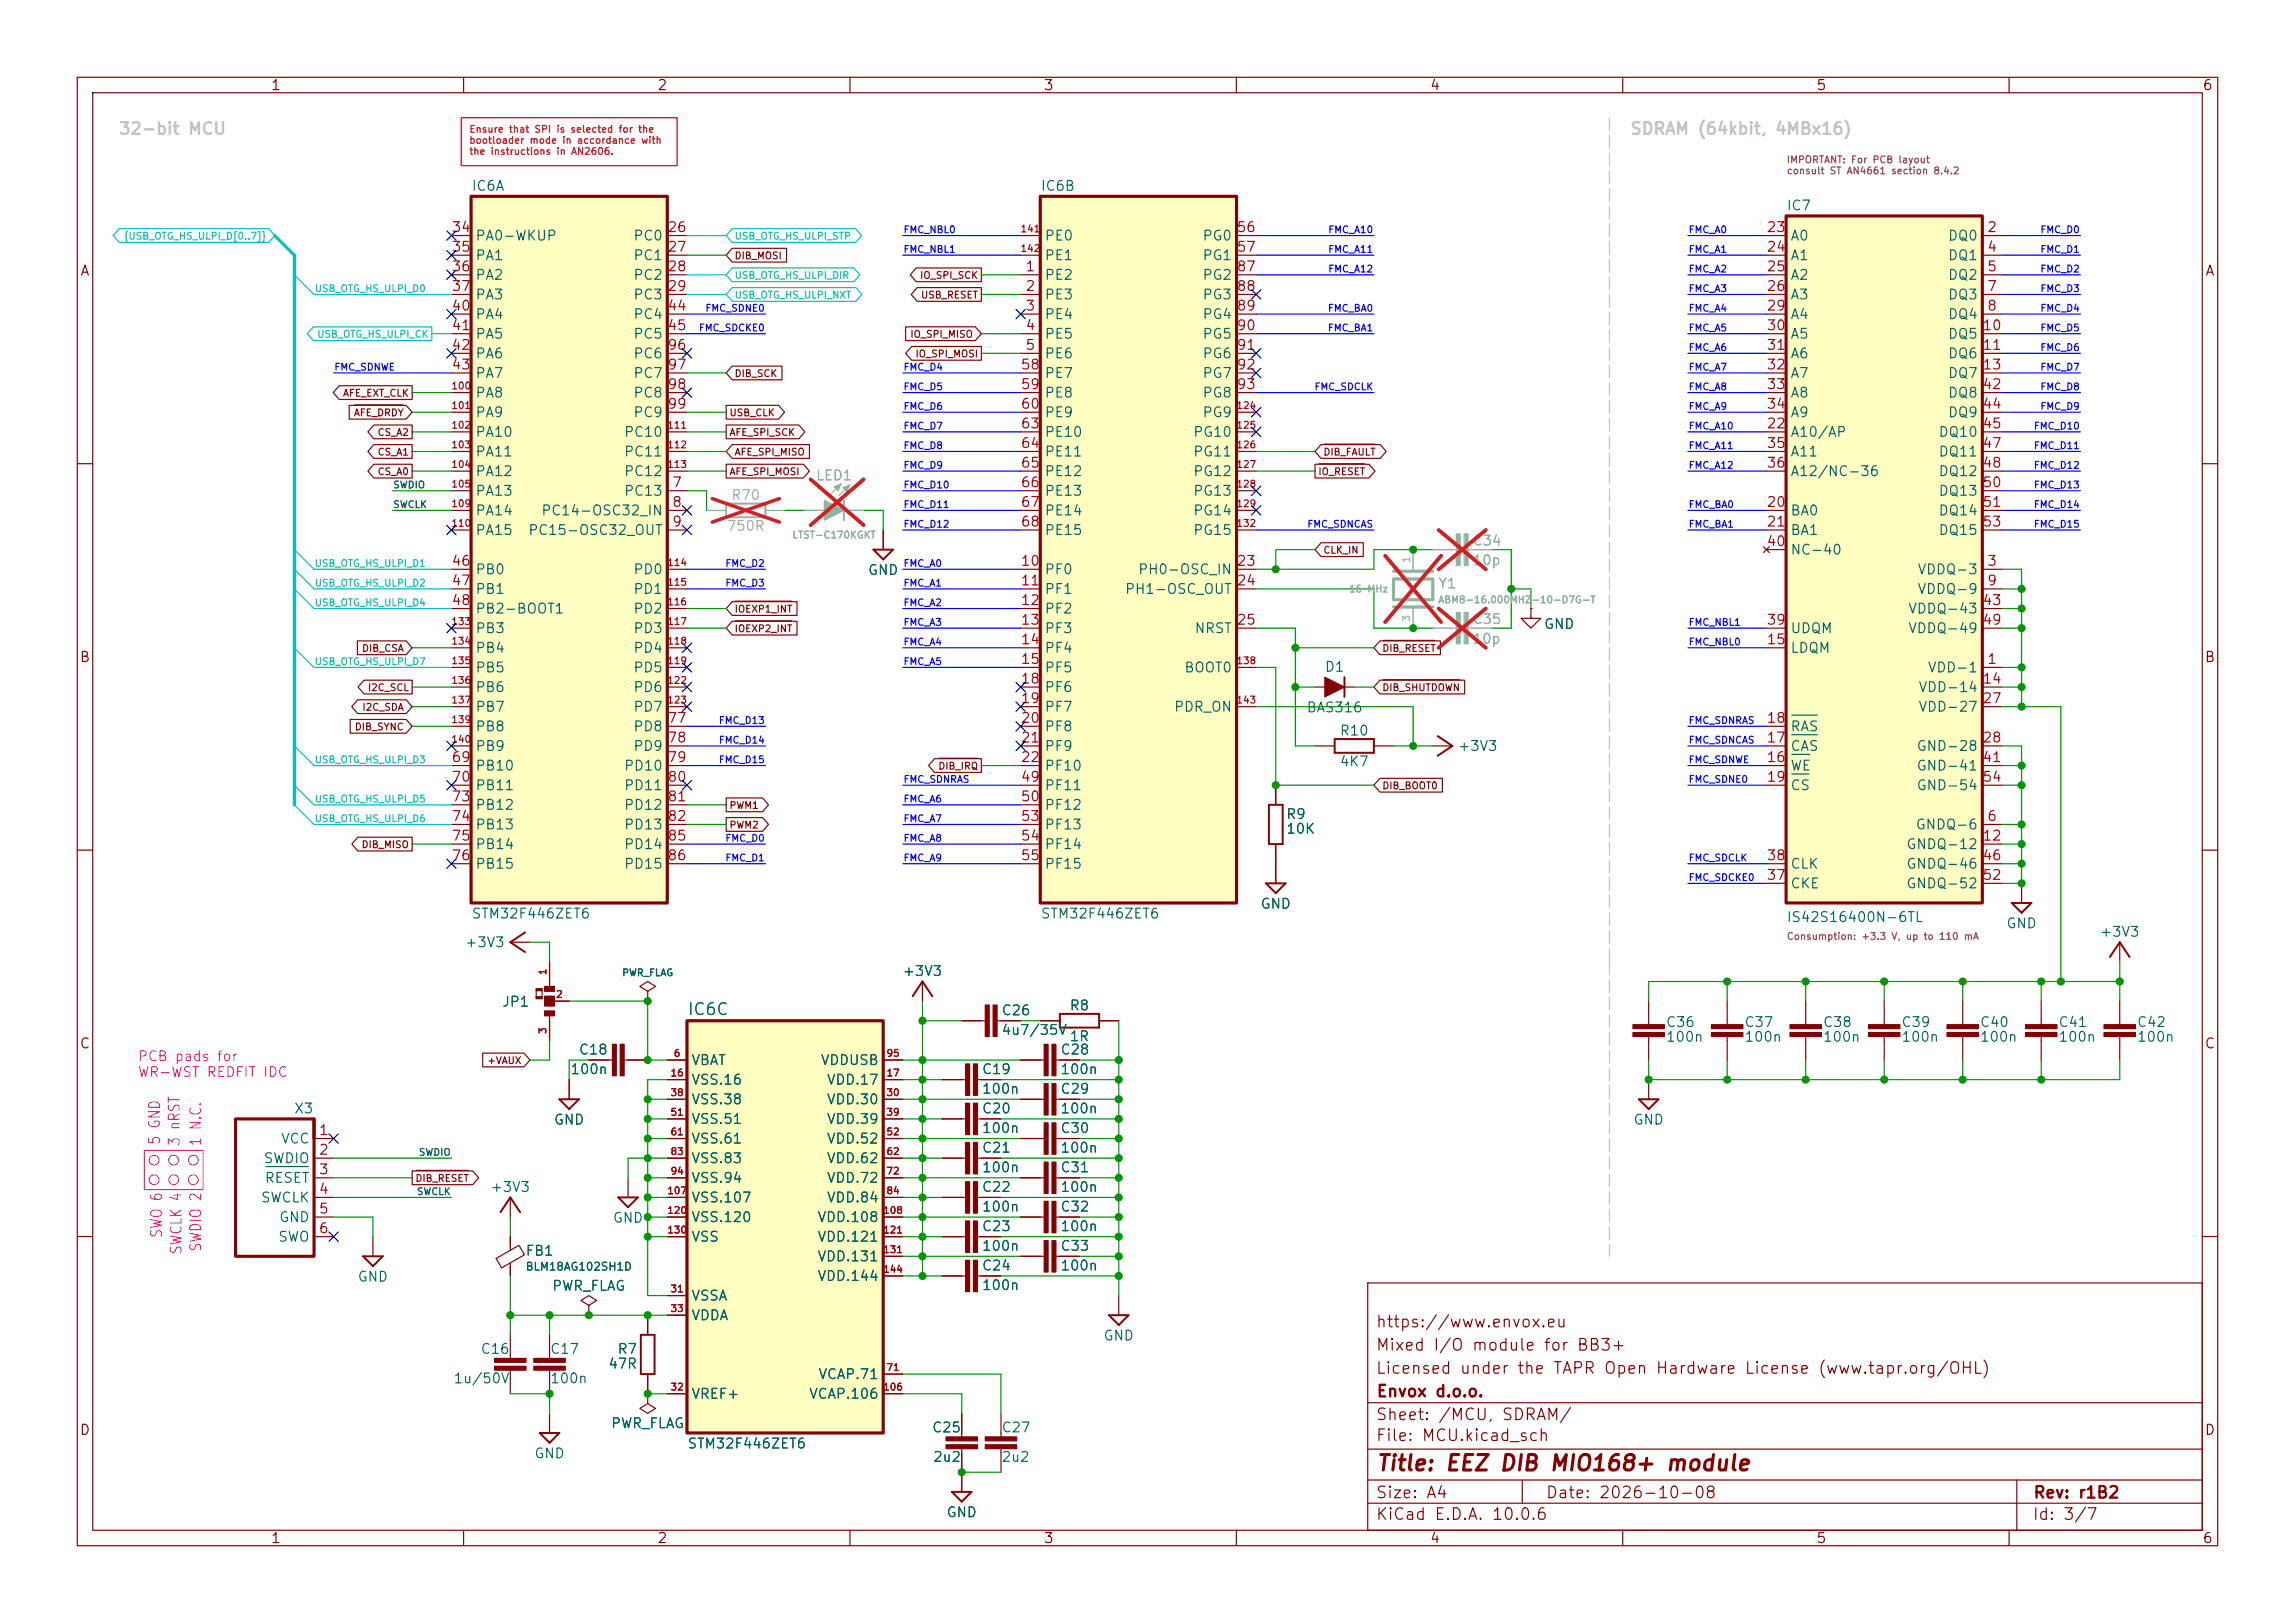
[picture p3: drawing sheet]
<svg xmlns="http://www.w3.org/2000/svg" width="297mm" height="210mm" viewBox="0 0 297 210" stroke-linecap="round" stroke-linejoin="round" font-family="sans-serif">
<defs><g id="words">
<text font-size="2" fill="#840000" x="178" y="190.8">Title: EEZ DIB MIO168+ module</text>
<g font-size="1.5" fill="#c2c2c2">
<text x="15.3" y="17.8">32-bit MCU</text>
<text x="210.9" y="17.8">SDRAM (64kbit, 4MBx16)</text>
</g>
<text font-size="1.5" fill="#006464" x="88.9" y="131.7">IC6C</text>
<g font-size="1.5" fill="#840000">
<text x="178" y="172.1">https://www.envox.eu</text>
<text x="178" y="178.1">Licensed under the TAPR Open Hardware License (www.tapr.org/OHL)</text>
<text x="178" y="175.1">Mixed I/O module for BB3+</text>
<text x="178" y="184.1">Sheet: /MCU, SDRAM/</text>
<text x="178" y="181.1">Envox d.o.o.</text>
<text x="178" y="186.8">File: MCU.kicad_sch</text>
<text x="178" y="197">KiCad E.D.A. 10.0.6</text>
<text x="178" y="194.2">Size: A4</text>
<text x="200" y="194.2">Date: 2026-10-08</text>
<text x="263" y="197">Id: 3/7</text>
<text x="263" y="194.2">Rev: r1B2</text>
</g>
<g font-size="1.4" fill="#f0f">
<text x="21.1" y="148.2" transform="rotate(-90 21.1 148.2)">5 GND</text>
<text x="23.6" y="148.4" transform="rotate(-90 23.6 148.4)">3 nRST</text>
<text x="26.4" y="148.4" transform="rotate(-90 26.4 148.4)">1 N.C.</text>
<text x="21.3" y="160.3" transform="rotate(-90 21.3 160.3)">SWO 6</text>
<text x="23.9" y="162.4" transform="rotate(-90 23.9 162.4)">SWCLK 4</text>
<text x="26.4" y="162.1" transform="rotate(-90 26.4 162.1)">SWDIO 2</text>
</g>
<g font-size="1.3" fill="#840000">
<text x="35" y="12">1</text>
<text x="85" y="12">2</text>
<text x="135" y="12">3</text>
<text x="185" y="12">4</text>
<text x="235" y="12">5</text>
<text x="285" y="12">6</text>
<text x="10.3" y="36">A</text>
<text x="285.3" y="36">A</text>
<text x="10.2" y="86">B</text>
<text x="285.2" y="86">B</text>
<text x="10.2" y="136">C</text>
<text x="285.2" y="136">C</text>
<text x="10.2" y="186">D</text>
<text x="285.2" y="186">D</text>
<text x="35" y="200">1</text>
<text x="85" y="200">2</text>
<text x="135" y="200">3</text>
<text x="185" y="200">4</text>
<text x="235" y="200">5</text>
<text x="285" y="200">6</text>
</g>
<g font-size="1.3" fill="#006464">
<text x="60.9" y="25">IC6A</text>
<text x="134.6" y="25">IC6B</text>
<text x="231.1" y="27.5">IC7</text>
<text x="61.4" y="31.4">PA0-WKUP</text>
<text x="61.4" y="34">PA1</text>
<text x="81.9" y="31.4">PC0</text>
<text x="81.9" y="34">PC1</text>
<text x="135.1" y="31.4">PE0</text>
<text x="135.1" y="34">PE1</text>
<text x="155.5" y="31.4">PG0</text>
<text x="155.5" y="34">PG1</text>
<text x="231.6" y="31.4">A0</text>
<text x="231.6" y="34">A1</text>
<text x="252" y="31.4">DQ0</text>
<text x="252" y="34">DQ1</text>
<text x="61.4" y="36.5">PA2</text>
<text x="61.4" y="39.1">PA3</text>
<text x="61.4" y="41.6">PA4</text>
<text x="81.9" y="36.5">PC2</text>
<text x="81.9" y="39.1">PC3</text>
<text x="81.9" y="41.6">PC4</text>
<text x="135.1" y="36.5">PE2</text>
<text x="135.1" y="39.1">PE3</text>
<text x="135.1" y="41.6">PE4</text>
<text x="155.5" y="36.5">PG2</text>
<text x="155.5" y="39.1">PG3</text>
<text x="155.5" y="41.6">PG4</text>
<text x="231.6" y="36.5">A2</text>
<text x="231.6" y="39.1">A3</text>
<text x="231.6" y="41.6">A4</text>
<text x="252" y="36.5">DQ2</text>
<text x="252" y="39.1">DQ3</text>
<text x="252" y="41.6">DQ4</text>
<text x="61.4" y="44.1">PA5</text>
<text x="61.4" y="46.7">PA6</text>
<text x="81.9" y="44.1">PC5</text>
<text x="81.9" y="46.7">PC6</text>
<text x="135.1" y="44.1">PE5</text>
<text x="135.1" y="46.7">PE6</text>
<text x="155.5" y="44.1">PG5</text>
<text x="155.5" y="46.7">PG6</text>
<text x="231.6" y="44.1">A5</text>
<text x="231.6" y="46.7">A6</text>
<text x="252" y="44.1">DQ5</text>
<text x="252" y="46.7">DQ6</text>
<text x="61.4" y="49.2">PA7</text>
<text x="61.4" y="51.8">PA8</text>
<text x="81.9" y="49.2">PC7</text>
<text x="81.9" y="51.8">PC8</text>
<text x="135.1" y="49.2">PE7</text>
<text x="135.1" y="51.8">PE8</text>
<text x="155.5" y="49.2">PG7</text>
<text x="155.5" y="51.8">PG8</text>
<text x="231.6" y="49.2">A7</text>
<text x="231.6" y="51.8">A8</text>
<text x="252" y="49.2">DQ7</text>
<text x="252" y="51.8">DQ8</text>
<text x="61.4" y="54.3">PA9</text>
<text x="61.4" y="56.8">PA10</text>
<text x="61.4" y="59.4">PA11</text>
<text x="80.7" y="56.8">PC10</text>
<text x="80.7" y="59.4">PC11</text>
<text x="81.9" y="54.3">PC9</text>
<text x="135.1" y="54.3">PE9</text>
<text x="135.1" y="56.8">PE10</text>
<text x="135.1" y="59.4">PE11</text>
<text x="154.3" y="56.8">PG10</text>
<text x="154.3" y="59.4">PG11</text>
<text x="155.5" y="54.3">PG9</text>
<text x="231.6" y="56.8">A10/AP</text>
<text x="231.6" y="54.3">A9</text>
<text x="231.6" y="59.4">A11</text>
<text x="250.8" y="56.8">DQ10</text>
<text x="250.8" y="59.4">DQ11</text>
<text x="252" y="54.3">DQ9</text>
<text x="61.4" y="61.9">PA12</text>
<text x="61.4" y="64.5">PA13</text>
<text x="80.7" y="64.5">PC13</text>
<text x="80.7" y="61.9">PC12</text>
<text x="135.1" y="61.9">PE12</text>
<text x="135.1" y="64.5">PE13</text>
<text x="154.3" y="61.9">PG12</text>
<text x="154.3" y="64.5">PG13</text>
<text x="231.6" y="61.9">A12/NC-36</text>
<text x="250.8" y="61.9">DQ12</text>
<text x="250.8" y="64.5">DQ13</text>
<text x="61.4" y="67">PA14</text>
<text x="61.4" y="69.5">PA15</text>
<text x="68.3" y="69.5">PC15-OSC32_OUT</text>
<text x="70" y="67">PC14-OSC32_IN</text>
<text x="135.1" y="67">PE14</text>
<text x="135.1" y="69.5">PE15</text>
<text x="154.3" y="67">PG14</text>
<text x="154.3" y="69.5">PG15</text>
<text x="231.6" y="67">BA0</text>
<text x="231.6" y="69.5">BA1</text>
<text x="250.8" y="67">DQ14</text>
<text x="250.8" y="69.5">DQ15</text>
<text x="61.4" y="74.6">PB0</text>
<text x="61.4" y="77.2">PB1</text>
<text x="81.9" y="74.6">PD0</text>
<text x="81.9" y="77.2">PD1</text>
<text x="112.2" y="74.7">GND</text>
<text x="135.1" y="74.6">PF0</text>
<text x="135.1" y="77.2">PF1</text>
<text x="145.5" y="77.2">PH1-OSC_OUT</text>
<text x="147.2" y="74.6">PH0-OSC_IN</text>
<text x="231.6" y="72.1">NC-40</text>
<text x="248.1" y="74.6">VDDQ-3</text>
<text x="248.1" y="77.2">VDDQ-9</text>
<text x="61.4" y="79.7">PB2-BOOT1</text>
<text x="61.4" y="82.2">PB3</text>
<text x="81.9" y="79.7">PD2</text>
<text x="81.9" y="82.2">PD3</text>
<text x="135.1" y="79.7">PF2</text>
<text x="135.1" y="82.2">PF3</text>
<text x="154.5" y="82.2">NRST</text>
<text x="199.7" y="81.7">GND</text>
<text x="231.6" y="82.2">UDQM</text>
<text x="246.9" y="79.7">VDDQ-43</text>
<text x="246.9" y="82.2">VDDQ-49</text>
<text x="61.4" y="84.8">PB4</text>
<text x="61.4" y="87.3">PB5</text>
<text x="61.4" y="89.9">PB6</text>
<text x="81.9" y="84.8">PD4</text>
<text x="81.9" y="87.3">PD5</text>
<text x="81.9" y="89.9">PD6</text>
<text x="135.1" y="84.8">PF4</text>
<text x="135.1" y="87.3">PF5</text>
<text x="135.1" y="89.9">PF6</text>
<text x="153.2" y="87.3">BOOT0</text>
<text x="171.4" y="87.2">D1</text>
<text x="231.6" y="84.8">LDQM</text>
<text x="248.2" y="89.9">VDD-14</text>
<text x="249.4" y="87.3">VDD-1</text>
<text x="61.4" y="92.4">PB7</text>
<text x="61.4" y="94.9">PB8</text>
<text x="81.9" y="94.9">PD8</text>
<text x="81.9" y="92.4">PD7</text>
<text x="135.1" y="92.4">PF7</text>
<text x="135.1" y="94.9">PF8</text>
<text x="151.8" y="92.4">PDR_ON</text>
<text x="169" y="92.5">BAS316</text>
<text x="173.3" y="95.5">R10</text>
<text x="231.6" y="94.9">RAS</text>
<text x="248.2" y="92.4">VDD-27</text>
<text x="61.4" y="100">PB10</text>
<text x="61.4" y="97.5">PB9</text>
<text x="80.7" y="100">PD10</text>
<text x="81.9" y="97.5">PD9</text>
<text x="135.1" y="97.5">PF9</text>
<text x="135.1" y="100">PF10</text>
<text x="173.3" y="99.5">4K7</text>
<text x="188.6" y="97.5">+3V3</text>
<text x="231.6" y="100">WE</text>
<text x="231.6" y="97.5">CAS</text>
<text x="247.9" y="97.5">GND-28</text>
<text x="247.9" y="100">GND-41</text>
<text x="61.4" y="102.6">PB11</text>
<text x="61.4" y="105.1">PB12</text>
<text x="61.4" y="107.6">PB13</text>
<text x="80.7" y="102.6">PD11</text>
<text x="80.7" y="105.1">PD12</text>
<text x="80.7" y="107.6">PD13</text>
<text x="135.1" y="102.6">PF11</text>
<text x="135.1" y="105.1">PF12</text>
<text x="135.1" y="107.6">PF13</text>
<text x="166.4" y="106.3">R9</text>
<text x="231.6" y="102.6">CS</text>
<text x="247.8" y="107.6">GNDQ-6</text>
<text x="247.9" y="102.6">GND-54</text>
<text x="61.4" y="110.2">PB14</text>
<text x="61.4" y="112.7">PB15</text>
<text x="80.7" y="110.2">PD14</text>
<text x="80.7" y="112.7">PD15</text>
<text x="135.1" y="110.2">PF14</text>
<text x="135.1" y="112.7">PF15</text>
<text x="166.4" y="108.2">10K</text>
<text x="231.6" y="112.7">CLK</text>
<text x="246.6" y="110.2">GNDQ-12</text>
<text x="246.6" y="112.7">GNDQ-46</text>
<text x="60.9" y="119.2">STM32F446ZET6</text>
<text x="134.6" y="119.2">STM32F446ZET6</text>
<text x="163" y="117.9">GND</text>
<text x="231.1" y="119.6">IS42S16400N-6TL</text>
<text x="231.6" y="115.3">CKE</text>
<text x="246.6" y="115.3">GNDQ-52</text>
<text x="60.1" y="122.9">+3V3</text>
<text x="259.6" y="120.4">GND</text>
<text x="271.7" y="121.5">+3V3</text>
<text x="64.9" y="130.6">JP1</text>
<text x="116.7" y="126.6">+3V3</text>
<text x="129.5" y="131.7">C26</text>
<text x="138.3" y="131">R8</text>
<text x="74.8" y="136.8">C18</text>
<text x="129.5" y="134.2">4u7/35V</text>
<text x="137.1" y="136.8">C28</text>
<text x="138.3" y="135">1R</text>
<text x="215.5" y="133.2">C36</text>
<text x="215.5" y="135.1">100n</text>
<text x="225.7" y="133.2">C37</text>
<text x="225.7" y="135.1">100n</text>
<text x="235.8" y="133.2">C38</text>
<text x="235.8" y="135.1">100n</text>
<text x="246" y="133.2">C39</text>
<text x="246" y="135.1">100n</text>
<text x="256.1" y="133.2">C40</text>
<text x="256.1" y="135.1">100n</text>
<text x="266.3" y="133.2">C41</text>
<text x="266.3" y="135.1">100n</text>
<text x="276.5" y="133.2">C42</text>
<text x="276.5" y="135.1">100n</text>
<text x="73.7" y="139.3">100n</text>
<text x="89.4" y="138.1">VBAT</text>
<text x="89.4" y="140.7">VSS.16</text>
<text x="89.4" y="143.2">VSS.38</text>
<text x="106.1" y="138.1">VDDUSB</text>
<text x="106.9" y="140.7">VDD.17</text>
<text x="106.9" y="143.2">VDD.30</text>
<text x="127" y="139.3">C19</text>
<text x="127" y="141.8">100n</text>
<text x="137.1" y="141.8">C29</text>
<text x="137.1" y="139.3">100n</text>
<text x="36.3" y="148.3">VCC</text>
<text x="38" y="144.4">X3</text>
<text x="71.6" y="145.8">GND</text>
<text x="89.4" y="145.7">VSS.51</text>
<text x="89.4" y="148.3">VSS.61</text>
<text x="106.9" y="145.7">VDD.39</text>
<text x="106.9" y="148.3">VDD.52</text>
<text x="127" y="144.4">C20</text>
<text x="127" y="146.9">100n</text>
<text x="127" y="149.5">C21</text>
<text x="137.1" y="144.4">100n</text>
<text x="137.1" y="146.9">C30</text>
<text x="137.1" y="149.5">100n</text>
<text x="211.3" y="145.8">GND</text>
<text x="33.7" y="155.9">SWCLK</text>
<text x="34" y="150.8">SWDIO</text>
<text x="34.2" y="153.4">RESET</text>
<text x="63.4" y="154.5">+3V3</text>
<text x="89.4" y="150.8">VSS.83</text>
<text x="89.4" y="153.4">VSS.94</text>
<text x="89.4" y="155.9">VSS.107</text>
<text x="106.9" y="150.8">VDD.62</text>
<text x="106.9" y="153.4">VDD.72</text>
<text x="106.9" y="155.9">VDD.84</text>
<text x="127" y="154.5">C22</text>
<text x="127" y="152">100n</text>
<text x="137.1" y="152">C31</text>
<text x="137.1" y="154.5">100n</text>
<text x="35.9" y="161">SWO</text>
<text x="36" y="158.4">GND</text>
<text x="79.2" y="158.5">GND</text>
<text x="89.4" y="158.4">VSS.120</text>
<text x="89.4" y="161">VSS</text>
<text x="105.7" y="158.4">VDD.108</text>
<text x="105.7" y="161">VDD.121</text>
<text x="127" y="159.6">C23</text>
<text x="127" y="157.1">100n</text>
<text x="137.1" y="157.1">C32</text>
<text x="137.1" y="159.6">100n</text>
<text x="46.2" y="166.2">GND</text>
<text x="67.9" y="162.8">FB1</text>
<text x="71.4" y="167.3">PWR_FLAG</text>
<text x="105.7" y="163.5">VDD.131</text>
<text x="105.7" y="166.1">VDD.144</text>
<text x="127" y="162.2">100n</text>
<text x="127" y="164.7">C24</text>
<text x="127" y="167.2">100n</text>
<text x="137.1" y="162.2">C33</text>
<text x="137.1" y="164.7">100n</text>
<text x="89.4" y="168.6">VSSA</text>
<text x="89.4" y="171.1">VDDA</text>
<text x="142.7" y="173.8">GND</text>
<text x="58.6" y="179.3">1u/50V</text>
<text x="62.1" y="175.5">C16</text>
<text x="71.1" y="175.5">C17</text>
<text x="71.1" y="179.3">100n</text>
<text x="78.6" y="177.4">47R</text>
<text x="79.8" y="175.5">R7</text>
<text x="105.8" y="178.8">VCAP.71</text>
<text x="79" y="185.1">PWR_FLAG</text>
<text x="89.4" y="181.3">VREF+</text>
<text x="104.6" y="181.3">VCAP.106</text>
<text x="120.5" y="185.7">C25</text>
<text x="129.5" y="185.7">C27</text>
<text x="69.1" y="189">GND</text>
<text x="88.9" y="187.7">STM32F446ZET6</text>
<text x="120.7" y="189.5">2u2</text>
<text x="129.5" y="189.5">2u2</text>
<text x="122.4" y="196.6">GND</text>
</g>
<g font-size="1.3" fill="#a90000">
<text x="58.4" y="30.3">34</text>
<text x="58.4" y="32.9">35</text>
<text x="58.4" y="35.4">36</text>
<text x="86.3" y="30.3">26</text>
<text x="86.3" y="32.9">27</text>
<text x="86.3" y="35.4">28</text>
<text x="132.6" y="35.4">1</text>
<text x="160" y="30.3">56</text>
<text x="160" y="32.9">57</text>
<text x="160" y="35.4">87</text>
<text x="228.5" y="30.3">23</text>
<text x="228.5" y="32.9">24</text>
<text x="228.5" y="35.4">25</text>
<text x="257.1" y="30.3">2</text>
<text x="257.1" y="32.9">4</text>
<text x="257.1" y="35.4">5</text>
<text x="58.4" y="38">37</text>
<text x="58.4" y="40.5">40</text>
<text x="86.3" y="38">29</text>
<text x="86.3" y="40.5">44</text>
<text x="132.6" y="38">2</text>
<text x="132.6" y="40.5">3</text>
<text x="160" y="38">88</text>
<text x="160" y="40.5">89</text>
<text x="228.5" y="38">26</text>
<text x="228.5" y="40.5">29</text>
<text x="257.1" y="38">7</text>
<text x="257.1" y="40.5">8</text>
<text x="58.4" y="43">41</text>
<text x="58.4" y="45.6">42</text>
<text x="86.3" y="43">45</text>
<text x="86.3" y="45.6">96</text>
<text x="132.6" y="43">4</text>
<text x="132.6" y="45.6">5</text>
<text x="160" y="43">90</text>
<text x="160" y="45.6">91</text>
<text x="228.5" y="43">30</text>
<text x="228.5" y="45.6">31</text>
<text x="256.5" y="43">10</text>
<text x="256.5" y="45.6">11</text>
<text x="58.4" y="48.1">43</text>
<text x="86.3" y="48.1">97</text>
<text x="86.3" y="50.7">98</text>
<text x="86.3" y="53.2">99</text>
<text x="132" y="48.1">58</text>
<text x="132" y="50.7">59</text>
<text x="132" y="53.2">60</text>
<text x="160" y="48.1">92</text>
<text x="160" y="50.7">93</text>
<text x="228.5" y="48.1">32</text>
<text x="228.5" y="50.7">33</text>
<text x="228.5" y="53.2">34</text>
<text x="256.5" y="48.1">13</text>
<text x="256.5" y="50.7">42</text>
<text x="256.5" y="53.2">44</text>
<text x="132" y="55.7">63</text>
<text x="132" y="58.3">64</text>
<text x="228.5" y="55.7">22</text>
<text x="228.5" y="58.3">35</text>
<text x="256.5" y="55.7">45</text>
<text x="256.5" y="58.3">47</text>
<text x="86.9" y="63.4">7</text>
<text x="86.9" y="65.9">8</text>
<text x="132" y="60.8">65</text>
<text x="132" y="63.4">66</text>
<text x="132" y="65.9">67</text>
<text x="228.5" y="65.9">20</text>
<text x="228.5" y="60.8">36</text>
<text x="256.5" y="60.8">48</text>
<text x="256.5" y="63.4">50</text>
<text x="256.5" y="65.9">51</text>
<text x="86.9" y="68.4">9</text>
<text x="132" y="68.4">68</text>
<text x="228.5" y="68.4">21</text>
<text x="228.5" y="71">40</text>
<text x="256.5" y="68.4">53</text>
<text x="58.4" y="73.5">46</text>
<text x="58.4" y="76.1">47</text>
<text x="132" y="73.5">10</text>
<text x="132" y="76.1">11</text>
<text x="160" y="73.5">23</text>
<text x="160" y="76.1">24</text>
<text x="257.1" y="73.5">3</text>
<text x="257.1" y="76.1">9</text>
<text x="58.4" y="78.6">48</text>
<text x="132" y="78.6">12</text>
<text x="132" y="81.1">13</text>
<text x="132" y="83.7">14</text>
<text x="160" y="81.1">25</text>
<text x="228.5" y="83.7">15</text>
<text x="228.5" y="81.1">39</text>
<text x="256.5" y="78.6">43</text>
<text x="256.5" y="81.1">49</text>
<text x="132" y="86.2">15</text>
<text x="132" y="88.8">18</text>
<text x="256.5" y="88.8">14</text>
<text x="257.1" y="86.2">1</text>
<text x="86.3" y="93.8">77</text>
<text x="132" y="91.3">19</text>
<text x="132" y="93.8">20</text>
<text x="228.5" y="93.8">18</text>
<text x="256.5" y="91.3">27</text>
<text x="58.4" y="98.9">69</text>
<text x="58.4" y="101.5">70</text>
<text x="86.3" y="96.4">78</text>
<text x="86.3" y="98.9">79</text>
<text x="86.3" y="101.5">80</text>
<text x="132" y="96.4">21</text>
<text x="132" y="98.9">22</text>
<text x="132" y="101.5">49</text>
<text x="228.5" y="98.9">16</text>
<text x="228.5" y="96.4">17</text>
<text x="228.5" y="101.5">19</text>
<text x="256.5" y="96.4">28</text>
<text x="256.5" y="98.9">41</text>
<text x="256.5" y="101.5">54</text>
<text x="58.4" y="104">73</text>
<text x="58.4" y="106.5">74</text>
<text x="86.3" y="104">81</text>
<text x="86.3" y="106.5">82</text>
<text x="132" y="104">50</text>
<text x="132" y="106.5">53</text>
<text x="257.1" y="106.5">6</text>
<text x="58.4" y="109.1">75</text>
<text x="58.4" y="111.6">76</text>
<text x="86.3" y="109.1">85</text>
<text x="86.3" y="111.6">86</text>
<text x="132" y="109.1">54</text>
<text x="132" y="111.6">55</text>
<text x="228.5" y="111.6">38</text>
<text x="256.5" y="109.1">12</text>
<text x="256.5" y="111.6">46</text>
<text x="228.5" y="114.2">37</text>
<text x="256.5" y="114.2">52</text>
<text x="41.2" y="147.2">1</text>
<text x="41.2" y="149.7">2</text>
<text x="41.2" y="152.3">3</text>
<text x="41.2" y="154.8">4</text>
<text x="41.2" y="157.3">5</text>
<text x="41.2" y="159.9">6</text>
</g>
<g font-size="1.3" fill="#989898">
<text x="94.5" y="65">R70</text>
<text x="105.5" y="62.5">LED1</text>
<text x="93.9" y="69">750R</text>
<text x="190.5" y="70.9">C34</text>
<text x="186" y="76.4">Y1</text>
<text x="190.5" y="73.4">10p</text>
<text x="190.5" y="81.1">C35</text>
<text x="190.5" y="83.6">10p</text>
</g>
<g font-size="1.3" fill="#f0f">
<text x="17.8" y="137.6">PCB pads for</text>
<text x="17.8" y="139.7">WR-WST REDFIT IDC</text>
</g>
<text font-size="1" fill="#006464" x="67.9" y="164.7">BLM18AG102SH1D</text>
<g font-size=".9" fill="#f00">
<text x="60.7" y="17.4">Ensure that SPI is selected for the</text>
<text x="60.7" y="18.8">bootloader mode in accordance with</text>
<text x="60.7" y="20.2">the instructions in AN2606.</text>
</g>
<g font-size=".9" fill="#840084">
<text x="231.2" y="21.3">IMPORTANT: For PCB layout</text>
<text x="231.2" y="22.8">consult ST AN4661 section 8.4.2</text>
<text x="231.2" y="121.8">Consumption: +3.3 V, up to 110 mA</text>
</g>
<g font-size=".9" fill="#00c2c2">
<text x="16" y="31.2">{USB_OTG_HS_ULPI_D[0..7]}</text>
<text x="95" y="31.2">USB_OTG_HS_ULPI_STP</text>
<text x="40.7" y="38">USB_OTG_HS_ULPI_D0</text>
<text x="95" y="38.8">USB_OTG_HS_ULPI_NXT</text>
<text x="95" y="36.3">USB_OTG_HS_ULPI_DIR</text>
<text x="41" y="43.9">USB_OTG_HS_ULPI_CK</text>
<text x="40.7" y="76.1">USB_OTG_HS_ULPI_D2</text>
<text x="40.7" y="73.6">USB_OTG_HS_ULPI_D1</text>
<text x="40.7" y="78.6">USB_OTG_HS_ULPI_D4</text>
<text x="40.7" y="86.3">USB_OTG_HS_ULPI_D7</text>
<text x="40.7" y="99">USB_OTG_HS_ULPI_D3</text>
<text x="40.7" y="106.6">USB_OTG_HS_ULPI_D6</text>
<text x="40.7" y="104">USB_OTG_HS_ULPI_D5</text>
</g>
<g font-size=".9" fill="#840000">
<text x="95" y="33.8">DIB_MOSI</text>
<text x="119" y="36.3">IO_SPI_SCK</text>
<text x="119.1" y="38.8">USB_RESET</text>
<text x="117.7" y="43.9">IO_SPI_MISO</text>
<text x="118.4" y="46.5">IO_SPI_MOSI</text>
<text x="44.3" y="51.5">AFE_EXT_CLK</text>
<text x="95" y="49">DIB_SCK</text>
<text x="45.7" y="54.1">AFE_DRDY</text>
<text x="48.8" y="59.2">CS_A1</text>
<text x="48.8" y="56.6">CS_A2</text>
<text x="94.3" y="56.6">AFE_SPI_SCK</text>
<text x="94.3" y="54.1">USB_CLK</text>
<text x="95" y="59.2">AFE_SPI_MISO</text>
<text x="171.2" y="59.2">DIB_FAULT</text>
<text x="48.8" y="61.7">CS_A0</text>
<text x="94.3" y="61.7">AFE_SPI_MOSI</text>
<text x="170.5" y="61.7">IO_RESET</text>
<text x="171.2" y="71.9">CLK_IN</text>
<text x="95" y="82">IOEXP2_INT</text>
<text x="95" y="79.5">IOEXP1_INT</text>
<text x="46.8" y="84.6">DIB_CSA</text>
<text x="47.5" y="89.6">I2C_SCL</text>
<text x="178.8" y="84.6">DIB_RESET</text>
<text x="178.8" y="89.6">DIB_SHUTDOWN</text>
<text x="45.8" y="94.7">DIB_SYNC</text>
<text x="46.8" y="92.2">I2C_SDA</text>
<text x="121.4" y="99.8">DIB_IRQ</text>
<text x="94.3" y="107.4">PWM2</text>
<text x="94.3" y="104.9">PWM1</text>
<text x="178.8" y="102.3">DIB_BOOT0</text>
<text x="46.7" y="110">DIB_MISO</text>
<text x="63" y="137.9">+VAUX</text>
<text x="53.7" y="153.1">DIB_RESET</text>
</g>
<g font-size=".9" fill="#00f">
<text x="116.9" y="30.4">FMC_NBL0</text>
<text x="116.9" y="32.9">FMC_NBL1</text>
<text x="171.8" y="32.9">FMC_A11</text>
<text x="171.8" y="35.5">FMC_A12</text>
<text x="171.8" y="30.4">FMC_A10</text>
<text x="218.5" y="32.9">FMC_A1</text>
<text x="218.5" y="35.5">FMC_A2</text>
<text x="218.5" y="30.4">FMC_A0</text>
<text x="264" y="30.4">FMC_D0</text>
<text x="264" y="35.5">FMC_D2</text>
<text x="264" y="32.9">FMC_D1</text>
<text x="91.2" y="40.5">FMC_SDNE0</text>
<text x="171.8" y="40.5">FMC_BA0</text>
<text x="218.5" y="38">FMC_A3</text>
<text x="218.5" y="40.5">FMC_A4</text>
<text x="264" y="38">FMC_D3</text>
<text x="264" y="40.5">FMC_D4</text>
<text x="90.4" y="43.1">FMC_SDCKE0</text>
<text x="171.8" y="43.1">FMC_BA1</text>
<text x="218.5" y="45.6">FMC_A6</text>
<text x="218.5" y="43.1">FMC_A5</text>
<text x="264" y="45.6">FMC_D6</text>
<text x="264" y="43.1">FMC_D5</text>
<text x="43.2" y="48.2">FMC_SDNWE</text>
<text x="116.9" y="50.7">FMC_D5</text>
<text x="116.9" y="53.2">FMC_D6</text>
<text x="116.9" y="48.2">FMC_D4</text>
<text x="170" y="50.7">FMC_SDCLK</text>
<text x="218.5" y="50.7">FMC_A8</text>
<text x="218.5" y="53.2">FMC_A9</text>
<text x="218.5" y="48.2">FMC_A7</text>
<text x="264" y="48.2">FMC_D7</text>
<text x="264" y="50.7">FMC_D8</text>
<text x="264" y="53.2">FMC_D9</text>
<text x="116.9" y="58.3">FMC_D8</text>
<text x="116.9" y="55.8">FMC_D7</text>
<text x="218.5" y="58.3">FMC_A11</text>
<text x="218.5" y="55.8">FMC_A10</text>
<text x="263.1" y="58.3">FMC_D11</text>
<text x="263.1" y="55.8">FMC_D10</text>
<text x="116.9" y="63.4">FMC_D10</text>
<text x="116.9" y="60.9">FMC_D9</text>
<text x="116.9" y="65.9">FMC_D11</text>
<text x="218.5" y="65.9">FMC_BA0</text>
<text x="218.5" y="60.9">FMC_A12</text>
<text x="263.1" y="60.9">FMC_D12</text>
<text x="263.1" y="63.4">FMC_D13</text>
<text x="263.1" y="65.9">FMC_D14</text>
<text x="116.9" y="68.5">FMC_D12</text>
<text x="169.1" y="68.5">FMC_SDNCAS</text>
<text x="218.5" y="68.5">FMC_BA1</text>
<text x="263.1" y="68.5">FMC_D15</text>
<text x="93.8" y="76.1">FMC_D3</text>
<text x="93.8" y="73.6">FMC_D2</text>
<text x="116.9" y="73.6">FMC_A0</text>
<text x="116.9" y="76.1">FMC_A1</text>
<text x="116.9" y="83.7">FMC_A4</text>
<text x="116.9" y="78.6">FMC_A2</text>
<text x="116.9" y="81.2">FMC_A3</text>
<text x="218.5" y="81.2">FMC_NBL1</text>
<text x="218.5" y="83.7">FMC_NBL0</text>
<text x="116.9" y="86.3">FMC_A5</text>
<text x="92.9" y="93.9">FMC_D13</text>
<text x="218.5" y="93.9">FMC_SDNRAS</text>
<text x="92.9" y="96.4">FMC_D14</text>
<text x="92.9" y="99">FMC_D15</text>
<text x="116.9" y="101.5">FMC_SDNRAS</text>
<text x="218.5" y="101.5">FMC_SDNE0</text>
<text x="218.5" y="96.4">FMC_SDNCAS</text>
<text x="218.5" y="99">FMC_SDNWE</text>
<text x="116.9" y="106.6">FMC_A7</text>
<text x="116.9" y="104">FMC_A6</text>
<text x="93.8" y="111.7">FMC_D1</text>
<text x="93.8" y="109.1">FMC_D0</text>
<text x="116.9" y="111.7">FMC_A9</text>
<text x="116.9" y="109.1">FMC_A8</text>
<text x="218.5" y="111.7">FMC_SDCLK</text>
<text x="218.5" y="114.2">FMC_SDCKE0</text>
</g>
<g font-size=".9" fill="#a90000">
<text x="132" y="30.3">141</text>
<text x="132" y="32.8">142</text>
<text x="58.3" y="50.6">100</text>
<text x="58.3" y="53.1">101</text>
<text x="159.9" y="53.1">124</text>
<text x="58.3" y="55.7">102</text>
<text x="58.3" y="58.2">103</text>
<text x="86.3" y="55.7">111</text>
<text x="86.3" y="58.2">112</text>
<text x="159.9" y="55.7">125</text>
<text x="159.9" y="58.2">126</text>
<text x="58.3" y="60.8">104</text>
<text x="58.3" y="63.3">105</text>
<text x="58.3" y="65.8">109</text>
<text x="86.3" y="60.8">113</text>
<text x="159.9" y="60.8">127</text>
<text x="159.9" y="63.3">128</text>
<text x="159.9" y="65.8">129</text>
<text x="58.3" y="68.4">110</text>
<text x="159.9" y="68.4">132</text>
<text x="86.3" y="73.5">114</text>
<text x="86.3" y="76">115</text>
<text x="58.3" y="81.1">133</text>
<text x="58.3" y="83.6">134</text>
<text x="86.3" y="78.5">116</text>
<text x="86.3" y="81.1">117</text>
<text x="86.3" y="83.6">118</text>
<text x="58.3" y="86.2">135</text>
<text x="58.3" y="88.7">136</text>
<text x="86.3" y="86.2">119</text>
<text x="86.3" y="88.7">122</text>
<text x="159.9" y="86.2">138</text>
<text x="58.3" y="91.2">137</text>
<text x="58.3" y="93.8">139</text>
<text x="86.3" y="91.2">123</text>
<text x="159.9" y="91.2">143</text>
<text x="58.3" y="96.3">140</text>
<text x="70.9" y="126.2" transform="rotate(-90 70.9 126.2)">1</text>
<text x="71.9" y="129.3">2</text>
<text x="70.9" y="133.9" transform="rotate(-90 70.9 133.9)">3</text>
<text x="87.1" y="137">6</text>
<text x="114.6" y="137">95</text>
<text x="86.7" y="139.5">16</text>
<text x="86.7" y="142">38</text>
<text x="114.6" y="139.5">17</text>
<text x="114.6" y="142">30</text>
<text x="86.7" y="144.6">51</text>
<text x="86.7" y="147.1">61</text>
<text x="86.7" y="149.7">83</text>
<text x="114.6" y="144.6">39</text>
<text x="114.6" y="147.1">52</text>
<text x="114.6" y="149.7">62</text>
<text x="86.3" y="154.7">107</text>
<text x="86.7" y="152.2">94</text>
<text x="114.6" y="152.2">72</text>
<text x="114.6" y="154.7">84</text>
<text x="86.3" y="157.3">120</text>
<text x="86.3" y="159.8">130</text>
<text x="114.2" y="157.3">108</text>
<text x="114.2" y="159.8">121</text>
<text x="86.7" y="167.4">31</text>
<text x="114.2" y="162.4">131</text>
<text x="114.2" y="164.9">144</text>
<text x="86.7" y="170">33</text>
<text x="114.6" y="177.6">71</text>
<text x="86.7" y="180.1">32</text>
<text x="114.2" y="180.1">106</text>
</g>
<g font-size=".9" fill="#0f0f0f">
<text x="50.8" y="63.4">SWDIO</text>
<text x="50.8" y="65.9">SWCLK</text>
<text x="54.1" y="149.8">SWDIO</text>
<text x="53.9" y="154.8">SWCLK</text>
</g>
<g font-size=".9" fill="#989898">
<text x="102.5" y="69.9">LTST-C170KGKT</text>
<text x="186" y="78.3">ABM8-16.000MHZ-10-D7G-T</text>
</g>
<text font-size=".9" fill="#a1a1a1" x="174.5" y="76.9">16 MHz</text>
<g font-size=".9" fill="#aaa">
<text x="182.7" y="72.9" transform="rotate(-90 182.7 72.9)">1</text>
<text x="182.7" y="80.5" transform="rotate(-90 182.7 80.5)">3</text>
</g>
<text font-size=".9" fill="#006464" x="80.4" y="126.5">PWR_FLAG</text>
</g></defs>
<g fill="none" stroke="#840000" stroke-width=".15">
<path d="M10 10h277v190h-277zM12 12h273v186h-273zM60 10v2M110 10v2M160 10v2M210 10v2M260 10v2M10 60h2M114.3 68.6v2.5M285 60h2M10 110h2M165.1 111.8v2.5"/>
<path d="M261.6 114.3v2.5M285 110h2M124.5 132.1h3M129 132.1h3.1M132.1 137.2h3M134.6 132.1h2.6M136.7 137.2h3M142.2 132.1h2.6M254 129.5v3.1M254 134.1v3.1M264.2 129.5v3.1M264.2 134.1v3.1"/>
<path d="M274.3 121.9v2.6M274.3 129.5v3.1M274.3 134.1v3.1M40.6 157.5h2.6M40.6 152.4h2.6M40.6 147.3h2.6M40.6 149.9h2.6M40.6 154.9h2.6M132.1 157.5h3M132.1 142.2h3M132.1 152.4h3M132.1 147.3h3"/>
<path d="M136.7 157.5h3M136.7 142.2h3M136.7 152.4h3M136.7 147.3h3M10 160h2M40.6 160h2.6M132.1 162.6h3M136.7 162.6h3M144.8 167.6v2.6M177 166h108v32h-108zM285 160h2M60 198v2"/>
<path d="M110 198v2M160 198v2M177 194.5h108M177 191.5h108M177 187.5h108M177 181.5h108M197 191.5v3M210 198v2M260 198v2M261 191.5v6.5"/>
</g>
<g fill="#840000" stroke="#840000" stroke-width=".15">
<path d="M135.1 155.4h.5v4.1h-.5z"/>
<path d="M136.1 155.4h.6v4.1h-.6z"/>
<path d="M252 132.6h4v.5h-4z"/>
<path d="M252 133.6h4v.5h-4z"/>
<path d="M262.1 132.6h4.1v.5h-4.1z"/>
<path d="M262.1 133.6h4.1v.5h-4.1z"/>
<path d="M272.3 132.6h4.1v.5h-4.1z"/>
<path d="M272.3 133.6h4.1v.5h-4.1z"/>
<path d="M135.1 160.5h.5v4.1h-.5z"/>
<path d="M136.1 160.5h.6v4.1h-.6z"/>
<path d="M135.1 140.2h.5v4.1h-.5z"/>
<path d="M136.1 140.2h.6v4.1h-.6z"/>
<path d="M135.1 150.4h.5v4h-.5z"/>
<path d="M136.1 150.4h.6v4h-.6z"/>
<path d="M135.1 145.3h.5v4.1h-.5z"/>
<path d="M136.1 145.3h.6v4.1h-.6z"/>
<path d="M135.1 135.1h.5v4.1h-.5z"/>
<path d="M136.1 135.1h.6v4.1h-.6z"/>
<path d="M127.5 130h.5v4.1h-.5z"/>
<path d="M128.5 130h.5v4.1h-.5z"/>
</g>
<path d="M91.4 66h2.6M99.1 66h2.5M104.1 66h7.7M108.8 62.6l-1.4 1.4M110 62.7l-1.4 1.4M185.4 81.3h3.1M190 81.3h3" fill="none" stroke="#a1a1a1" stroke-width=".15"/>
<path d="M94 65.2h5.1v1.7h-5.1zM109.2 64.8v2.5" fill="none" stroke="#a1a1a1" stroke-width=".25"/>
<g fill="#a1a1a1" stroke="#a1a1a1" stroke-width=".15">
<path d="M107.9 63l.9-.4-.3 .9z"/>
<path d="M109.1 63.1l.9-.4-.4 .9z"/>
<path d="M106.7 64.8l2.5 1.2-2.5 1.3z"/>
<path d="M189.5 79.2h.5v4.1h-.5z"/>
<path d="M188.5 79.2h.5v4.1h-.5z"/>
</g>
<path d="M92.2 64.5l8.7 3.1M100.9 64.5l-8.7 3.1M104.9 62l6.9 5.9M111.8 62l-6.9 5.9M186.2 78.7l6.1 5.1M192.3 78.7l-6.1 5.1" fill="none" stroke="#e12e31" stroke-width=".46"/>
<path d="M113 71.1h2.6l-1.3 1.3zM163.8 114.3h2.6l-1.3 1.3zM260.3 116.8h2.6l-1.3 1.3zM137.2 131.2h5v1.8h-5zM273 123.8l1.3-1.9 1.3 1.9M143.5 170.2h2.5l-1.2 1.3z" fill="none" stroke="#840000" stroke-width=".25"/>
<path d="M40.6 144.8v2.5" fill="none" stroke="#840000" stroke-width=".41"/>
<path d="M30.5 144.8h10.1v17.8h-10.1z" fill="none" stroke="#840000" stroke-width=".4"/>
<path d="M34.4 151h5.5" fill="none" stroke="#006464" stroke-width=".15"/>
<path d="M231.1 27.9h25.4v88.9h-25.4z" fill="#ffffc2"/>
<path d="M231.1 27.9h25.4v88.9h-25.4z" fill="none" stroke="#840000" stroke-width=".4"/>
<g fill="none" stroke="#840000" stroke-width=".15">
<path d="M228.6 30.5h2.5M228.6 33h2.5M228.6 35.6h2.5M228.6 38.1h2.5M256.5 30.5h2.6M256.5 33h2.6M256.5 35.6h2.6M256.5 38.1h2.6M228.6 40.6h2.5M228.6 43.2h2.5M228.6 45.7h2.5M228.6 48.3h2.5"/>
<path d="M228.6 55.9h2.5M228.6 50.8h2.5M228.6 53.3h2.5M228.6 58.4h2.5M256.5 40.6h2.6M256.5 43.2h2.6M256.5 45.7h2.6M256.5 48.3h2.6M256.5 55.9h2.6M256.5 50.8h2.6M256.5 53.3h2.6M256.5 58.4h2.6"/>
<path d="M228.2 70.7l.8 .8M228.6 66h2.5M228.6 68.6h2.5M228.6 61h2.5M228.6 71.1h2.5M229 70.7l-.8 .8M256.5 73.7h2.6M256.5 76.2h2.6M256.5 66h2.6M256.5 68.6h2.6M256.5 61h2.6M256.5 78.7h2.6"/>
<path d="M256.5 63.5h2.6M228.6 83.8h2.5M228.6 99.1h2.5M228.6 96.5h2.5M228.6 94h2.5M228.6 81.3h2.5M256.5 86.4h2.6M256.5 88.9h2.6M256.5 99.1h2.6M256.5 96.5h2.6M256.5 91.4h2.6M256.5 81.3h2.6"/>
<path d="M228.6 101.6h2.5M228.6 114.3h2.5M228.6 111.8h2.5M256.5 106.7h2.6M256.5 109.2h2.6M256.5 101.6h2.6M256.5 114.3h2.6M256.5 111.8h2.6M213.4 129.5v3.1M213.4 134.1v3.1M213.4 139.7v2.5M223.5 129.5v3.1"/>
<path d="M223.5 134.1v3.1M233.7 129.5v3.1M233.7 134.1v3.1M243.8 129.5v3.1M243.8 134.1v3.1"/>
</g>
<path d="M231.9 97.6h2.3M231.9 95.1h3.3M231.9 92.5h3.3M231.9 100.2h2.2" fill="none" stroke="#006464" stroke-width=".15"/>
<g fill="#840000" stroke="#840000" stroke-width=".15">
<path d="M211.3 132.6h4.1v.5h-4.1z"/>
<path d="M211.3 133.6h4.1v.5h-4.1z"/>
<path d="M221.5 132.6h4.1v.5h-4.1z"/>
<path d="M221.5 133.6h4.1v.5h-4.1z"/>
<path d="M231.6 132.6h4.1v.5h-4.1z"/>
<path d="M231.6 133.6h4.1v.5h-4.1z"/>
<path d="M241.8 132.6h4.1v.5h-4.1z"/>
<path d="M241.8 133.6h4.1v.5h-4.1z"/>
</g>
<path d="M212.1 142.2h2.5l-1.2 1.3z" fill="none" stroke="#840000" stroke-width=".25"/>
<path d="M134.6 25.4h25.4v91.4h-25.4z" fill="#ffffc2"/>
<path d="M134.6 25.4h25.4v91.4h-25.4z" fill="none" stroke="#840000" stroke-width=".41"/>
<g fill="none" stroke="#840000" stroke-width=".15">
<path d="M132.1 35.6h2.5M132.1 38.1h2.5M132.1 30.5h2.5M132.1 33h2.5M160 35.6h2.6M160 38.1h2.6M160 30.5h2.6M160 33h2.6M132.1 40.6h2.5M132.1 43.2h2.5M132.1 45.7h2.5M132.1 48.3h2.5"/>
<path d="M132.1 50.8h2.5M132.1 53.3h2.5M132.1 55.9h2.5M132.1 58.4h2.5M160 40.6h2.6M160 43.2h2.6M160 45.7h2.6M160 48.3h2.6M160 50.8h2.6M160 53.3h2.6M160 55.9h2.6M160 58.4h2.6"/>
<path d="M132.1 73.7h2.5M132.1 76.2h2.5M132.1 78.7h2.5M132.1 61h2.5M132.1 63.5h2.5M132.1 66h2.5M132.1 68.6h2.5M160 73.7h2.6M160 76.2h2.6M160 61h2.6M160 63.5h2.6M160 66h2.6"/>
<path d="M160 68.6h2.6M198.1 78.7v1.3h1.3l-1.3 1.3-1.3-1.3h1.3M198.1 78.7h.1M132.1 81.3h2.5M132.1 83.8h2.5M132.1 86.4h2.5M132.1 88.9h2.5M132.1 91.4h2.5M132.1 94h2.5M132.1 96.5h2.5M132.1 99.1h2.5M160 81.3h2.6"/>
<path d="M160 86.4h2.6M160 91.4h2.6M170.2 88.9h5.1M170.2 96.5h2.5M177.8 96.5h2.5M185.4 96.5h2.6M132.1 101.6h2.5M132.1 104.1h2.5M132.1 106.7h2.5M132.1 109.2h2.5M132.1 111.8h2.5M165.1 101.6v2.5"/>
<path d="M165.1 109.2v2.6M66 121.9h2.6M69.4 127.9h.8v1.3h-.8zM71.1 124.5v3.3M71.1 128.9v1.3M71.1 131.4v3.2M71.1 129.5h2.6M73.7 139.7v2.5M76.2 137.2h3M80.8 137.2h3M83.8 128.3l1-.7-1-.6-1 .6 1 .7v1.2M83.8 129.5h.1"/>
<path d="M119.4 127v2.5M121.9 139.7h3.1M126.5 139.7h3M121.9 144.8h3.1M126.5 144.8h3M66 172.7v3.1M66 177.3v3M71.1 172.7v3.1M71.1 177.3v3M121.9 160h3.1M121.9 165.1h3.1M126.5 160h3"/>
<path d="M126.5 165.1h3M124.5 182.9v3M124.5 187.5v5.5M129.5 182.9v3M129.5 187.5v3"/>
</g>
<path d="M172.7 95.6h5.1v1.8h-5.1zM174 87.6v2.6M186.1 95.3l1.9 1.2-1.9 1.3M164.2 104.1h1.8v5.1h-1.8zM67.9 120.7l-1.9 1.2 1.9 1.3M118.1 128.9l1.3-1.9 1.2 1.9M72.4 142.2h2.5l-1.2 1.3zM123.2 193h2.5l-1.2 1.3z" fill="none" stroke="#840000" stroke-width=".25"/>
<path d="M180.3 73.9h5.1M180.3 74.9h5.1v2.7h-5.1zM180.3 78.5h5.1" fill="none" stroke="#a1a1a1" stroke-width=".41"/>
<path d="M182.9 71.1v2.6M182.9 78.7v2.6M185.4 71.1h3.1M190 71.1h3" fill="none" stroke="#a1a1a1" stroke-width=".15"/>
<path d="M179.3 71.9l7.2 8.6M186.2 68.6l6.1 5.1M186.5 71.9l-7.2 8.6M192.3 68.6l-6.1 5.1" fill="none" stroke="#e12e31" stroke-width=".46"/>
<g fill="#a1a1a1" stroke="#a1a1a1" stroke-width=".15">
<path d="M189.5 69.1h.5v4.1h-.5z"/>
<path d="M188.5 69.1h.5v4.1h-.5z"/>
</g>
<g fill="#840000" stroke="#840000" stroke-width=".15">
<path d="M171.4 87.6l2.6 1.3-2.6 1.3z"/>
<path d="M69.1 175.8h4.1v.5h-4.1z"/>
<path d="M69.1 176.8h4.1v.5h-4.1z"/>
<path d="M125 158h.5v4.1h-.5z"/>
<path d="M126 158h.5v4.1h-.5z"/>
<path d="M79.2 135.1h.6v4.1h-.6z"/>
<path d="M80.3 135.1h.5v4.1h-.5z"/>
<path d="M70.5 127.6h1.3v.7h-1.3z"/>
<path d="M69.4 127.9h.8v.3h-.8z"/>
<path d="M70.5 128.9h1.3v1.3h-1.3z"/>
<path d="M69.4 129h.8v.2h-.8z"/>
<path d="M70.5 130.8h1.3v.6h-1.3z"/>
<path d="M125 137.7h.5v4h-.5z"/>
<path d="M126 137.7h.5v4h-.5z"/>
<path d="M125 142.7h.5v4.1h-.5z"/>
<path d="M126 142.7h.5v4.1h-.5z"/>
<path d="M125 163.1h.5v4h-.5z"/>
<path d="M126 163.1h.5v4h-.5z"/>
<path d="M127.5 186.9h4.1v.6h-4.1z"/>
<path d="M127.5 185.9h4.1v.5h-4.1z"/>
<path d="M122.4 186.9h4.1v.6h-4.1z"/>
<path d="M122.4 185.9h4.1v.5h-4.1z"/>
<path d="M64 175.8h4.1v.5h-4.1z"/>
<path d="M64 176.8h4.1v.5h-4.1z"/>
</g>
<path d="M61 25.4h25.4v91.4h-25.4z" fill="#ffffc2"/>
<path d="M61 25.4h25.4v91.4h-25.4z" fill="none" stroke="#840000" stroke-width=".41"/>
<g fill="none" stroke="#840000" stroke-width=".15">
<path d="M58.4 30.5h2.6M58.4 33h2.6M58.4 35.6h2.6M58.4 38.1h2.6M86.4 30.5h2.5M86.4 33h2.5M86.4 35.6h2.5M86.4 38.1h2.5M58.4 40.6h2.6M58.4 43.2h2.6M58.4 45.7h2.6M58.4 48.3h2.6"/>
<path d="M58.4 50.8h2.6M58.4 53.3h2.6M58.4 55.9h2.6M58.4 58.4h2.6M86.4 40.6h2.5M86.4 43.2h2.5M86.4 45.7h2.5M86.4 48.3h2.5M86.4 50.8h2.5M86.4 53.3h2.5M86.4 55.9h2.5M86.4 58.4h2.5"/>
<path d="M58.4 63.5h2.6M58.4 66h2.6M58.4 68.6h2.6M58.4 73.7h2.6M58.4 76.2h2.6M58.4 78.7h2.6M58.4 61h2.6M86.4 63.5h2.5M86.4 66h2.5M86.4 68.6h2.5M86.4 73.7h2.5M86.4 76.2h2.5"/>
<path d="M86.4 78.7h2.5M86.4 61h2.5M58.4 99.1h2.6M58.4 94h2.6M58.4 96.5h2.6M58.4 81.3h2.6M58.4 83.8h2.6M58.4 86.4h2.6M58.4 88.9h2.6M58.4 91.4h2.6M86.4 99.1h2.5M86.4 94h2.5"/>
<path d="M86.4 96.5h2.5M86.4 81.3h2.5M86.4 83.8h2.5M86.4 86.4h2.5M86.4 88.9h2.5M86.4 91.4h2.5M58.4 101.6h2.6M58.4 104.1h2.6M58.4 106.7h2.6M58.4 109.2h2.6M58.4 111.8h2.6M86.4 101.6h2.5"/>
<path d="M86.4 104.1h2.5M86.4 106.7h2.5M86.4 109.2h2.5M86.4 111.8h2.5M66 154.9v2.6M121.9 154.9h3.1M121.9 149.9h3.1M126.5 154.9h3M126.5 149.9h3M83.8 170.2v2.5M83.8 177.8v2.5M71.1 182.9v2.5"/>
<path d="M83.8 180.3v1.3l1 .6-1 .7-1-.7 1-.6M83.8 180.3h.1"/>
</g>
<path d="M64.8 156.8l1.2-1.9 1.3 1.9M82.9 172.7h1.8v5.1h-1.8zM69.8 185.4h2.6l-1.3 1.3z" fill="none" stroke="#840000" stroke-width=".25"/>
<g fill="#840000" stroke="#840000" stroke-width=".15">
<path d="M125 152.9h.5v4.1h-.5z"/>
<path d="M126 152.9h.5v4.1h-.5z"/>
<path d="M125 147.8h.5v4.1h-.5z"/>
<path d="M126 147.8h.5v4.1h-.5z"/>
</g>
<path d="M88.9 132.1h25.4v53.3h-25.4z" fill="#ffffc2"/>
<path d="M88.9 132.1h25.4v53.3h-25.4z" fill="none" stroke="#840000" stroke-width=".41"/>
<g fill="none" stroke="#840000" stroke-width=".15">
<path d="M94.8 32.1h7v1.8h-7l-.8-.9zM118.6 34.7h8.4v1.7h-8.4l-.8-.8zM118.7 37.2h8.3v1.8h-8.3l-.8-.9zM43.9 49.9h9.4v1.8h-9.4l-.8-.9zM45.2 52.5h7.4l.7 .8-.7 .9h-7.4zM45.9 52.4h6.3M48.4 57.5h4.9v1.8h-4.9l-.8-.9zM48.4 55h4.9v1.8h-4.9l-.8-.9zM94 55h9.4l.8 .9-.8 .9h-9.4zM94 52.5h6.8l.7 .8-.7 .9h-6.8zM94.8 57.5h10v1.8h-10l-.8-.9zM94.8 47.4h6.4v1.7h-6.4l-.8-.8z"/>
<path d="M117.2 42.3h9l.8 .9-.8 .9h-9zM118 44.8h9v1.8h-9l-.8-.9zM171 57.5h7.6l.8 .9-.8 .9h-7.6l-.8-.9zM171.4 57.5h6.5M48.4 60.1h4.9v1.7h-4.9l-.8-.8zM94 60.1h10l.8 .9-.8 .8h-10zM94.8 77.9h8.3v1.7h-8.3l-.8-.9zM95.2 77.8h7.2M114.3 68.6v2.5M170.2 60.1h7l.7 .9-.7 .8h-7zM170.7 60h5.9M171 70.2h5.4v1.8h-5.4l-.8-.9z"/>
<path d="M198.1 78.7h.1M45.3 93.1h7.3l.7 .9-.7 .9h-7.3zM46.3 82.9h6.3l.7 .9-.7 .9h-6.3zM46.3 90.6h6.3l.7 .8-.7 .9h-6.3l-.8-.9zM47.1 88h6.2v1.8h-6.2l-.8-.9zM94.8 80.4h8.3v1.8h-8.3l-.8-.9zM95.2 80.3h7.2M120.9 98.2h6.1v1.7h-6.1l-.7-.8zM121.5 98.1h5M178.6 82.9h7.8v1.8h-7.8l-.8-.9zM178.6 88h10.9v1.8h-10.9l-.8-.9zM179 82.9h6.7"/>
<path d="M179 87.9h9.8M46.3 108.3h7v1.8h-7l-.8-.9zM94 105.8h4.7l.8 .9-.8 .9h-4.7zM94 103.3h4.7l.8 .8-.8 .9h-4.7zM165.1 101.6v2.5M165.1 109.2v5.1M178.6 100.7h8.1v1.8h-8.1l-.8-.9zM62.5 136.3h5.3l.8 .9-.8 .8h-5.3zM71.1 124.5v2.5M71.1 132.1v2.5M71.1 129.5h2.6M73.7 139.7v2.5"/>
<path d="M76.2 137.2h2.5M81.3 137.2h2.5M83.8 129.5h.1M86.4 137.2h2.5M86.4 139.7h2.5M114.3 137.2h2.5M114.3 139.7h2.5M119.4 127v2.5M121.9 139.7h2.6M124.5 132.1h2.5M127 139.7h2.5M129.5 132.1h2.6"/>
<path d="M132.1 137.2h2.5M134.6 132.1h2.6M137.2 137.2h2.5M142.2 132.1h2.6M53.3 151.5h7.9l.8 .9-.8 .9h-7.9zM53.9 151.4h6.7M81.3 152.4v2.5M86.4 142.2h2.5M86.4 144.8h2.5M86.4 147.3h2.5M86.4 149.9h2.5M86.4 152.4h2.5"/>
<path d="M86.4 154.9h2.5M86.4 157.5h2.5M114.3 142.2h2.5M114.3 144.8h2.5M114.3 147.3h2.5M114.3 149.9h2.5M114.3 152.4h2.5M114.3 154.9h2.5M114.3 157.5h2.5M121.9 144.8h2.6M121.9 149.9h2.6M121.9 154.9h2.6"/>
<path d="M127 144.8h2.5M127 149.9h2.5M127 154.9h2.5M132.1 142.2h2.5M132.1 147.3h2.5M132.1 152.4h2.5M132.1 157.5h2.5M137.2 142.2h2.5M137.2 147.3h2.5M137.2 152.4h2.5M137.2 157.5h2.5M48.3 160v2.6"/>
<path d="M64.2 162.8l3-1.7 .7 1.3-3 1.7zM66 160v1.8M66 163.4v1.7M76.2 168.9l1-.6-1-.7-1 .7 1 .6v1.3M76.2 170.2h.1M83.8 170.2v2.5M83.8 177.8v2.5M86.4 167.6h2.5M86.4 170.2h2.5M86.4 160h2.5M114.3 177.8h2.5M114.3 160h2.5"/>
<path d="M114.3 162.6h2.5M114.3 165.1h2.5M121.9 160h2.6M121.9 165.1h2.6M127 160h2.5M127 165.1h2.5M132.1 162.6h2.5M137.2 162.6h2.5M83.8 180.3h.1M86.4 180.3h2.5M114.3 180.3h2.5M124.5 182.9v2.5"/>
<path d="M124.5 188v5"/>
</g>
<path d="M80 154.9h2.5l-1.2 1.3zM47 162.6h2.5l-1.2 1.2z" fill="none" stroke="#840000" stroke-width=".25"/>
<g fill="none" stroke="#00c2c2" stroke-width=".15">
<path d="M15.4 29.6h19.4l.8 .9-.8 .9h-19.4l-.7-.9zM38.1 35.6l2.5 2.5h17.8M88.9 35.6h5.1M88.9 38.1h5.1M88.9 30.5h5.1M94.8 37.2h16l.7 .9-.7 .9h-16l-.8-.9zM94.8 34.7h15.7l.8 .9-.8 .8h-15.7l-.8-.8zM94.8 29.6h15.9l.8 .9-.8 .9h-15.9l-.8-.9zM40.6 42.3h15.3v1.8h-15.3l-.8-.9zM55.9 43.2h2.5M38.1 73.7l2.5 2.5h17.8M38.1 71.1l2.5 2.6h17.8"/>
<path d="M38.1 76.2l2.5 2.5h17.8M38.1 83.8l2.5 2.6h17.8M38.1 96.5l2.5 2.6h17.8M38.1 101.6l2.5 2.5h17.8M38.1 104.1l2.5 2.6h17.8"/>
</g>
<path d="M208.3 15.2v109.3M208.3 124.5v38.1" fill="none" stroke="#c2c2c2" stroke-width=".15" stroke-dasharray="1.7 .6"/>
<path d="M35.6 30.5l2.5 2.5v71.1" fill="none" stroke="#00c2c2" stroke-width=".41"/>
<g fill="none" stroke="#009600" stroke-width=".15">
<path d="M88.9 33h5.1M127 35.6h5.1M127 38.1h5.1M53.3 50.8h5.1M53.3 55.9h5.1M53.3 58.4h5.1M53.3 53.3h5.1M88.9 55.9h5.1M88.9 58.4h5.1M88.9 53.3h5.1M88.9 48.3h5.1M127 43.2h5.1"/>
<path d="M127 45.7h5.1M162.6 58.4h7.6M50.8 63.5h7.6M50.8 66h7.6M53.3 61h5.1M88.9 78.7h5.1M88.9 61h5.1M88.9 63.5h2.5v2.5M101.6 66h2.5M111.8 66h2.5v2.6M162.6 76.2h15.2v5.1h7.6M162.6 61h7.6"/>
<path d="M170.2 71.1h-5.1v2.6M185.4 71.1h-7.6v2.6h-15.2M193 71.1h2.6v10.2h-2.6M195.6 76.2h2.5v2.5M259.1 76.2h2.5M259.1 73.7h2.5v17.7M259.1 78.7h2.5M53.3 88.9h5.1M53.3 91.4h5.1M53.3 83.8h5.1M53.3 94h5.1M88.9 81.3h5.1"/>
<path d="M127 99.1h5.1M162.6 81.3h5v15.2h2.6M162.6 86.4h2.5v15.2h12.7M162.6 91.4h20.3v5.1M167.6 88.9h2.6M167.6 83.8h10.2M175.3 88.9h2.5M180.3 96.5h5.1M259.1 96.5h2.5v17.8h-2.5M259.1 88.9h2.5M259.1 81.3h2.5M259.1 86.4h2.5"/>
<path d="M259.1 91.4h7.6v35.6M259.1 99.1h2.5M53.3 109.2h5.1M88.9 104.1h5.1M88.9 106.7h5.1M259.1 109.2h2.5M259.1 101.6h2.5M259.1 106.7h2.5M259.1 111.8h2.5M68.6 121.9h2.5v2.6M71.1 134.6v2.6h-2.5M73.7 129.5h10.1v7.7h2.6"/>
<path d="M76.2 137.2h-2.5v2.5M86.4 139.7h-2.6v27.9h2.6M116.8 137.2h15.3M116.8 139.7h5.1M119.4 129.5v35.6M119.4 132.1h5.1M129.5 139.7h15.3M132.1 132.1h2.5M139.7 137.2h5.1M144.8 132.1v35.5M213.4 137.2v2.5h60.9v-2.5M223.5 127v2.5"/>
<path d="M223.5 137.2v2.5M233.7 127v2.5M233.7 137.2v2.5M243.8 127v2.5M243.8 137.2v2.5M254 127v2.5M254 137.2v2.5M264.2 127v2.5M264.2 137.2v2.5M274.3 127h-60.9v2.5M274.3 124.5v5M43.2 154.9h15.2"/>
<path d="M43.2 149.9h15.2M43.2 157.5h5.1v2.5M43.2 152.4h10.1M66 157.5v2.5M83.8 154.9h2.6M83.8 144.8h2.6M83.8 142.2h2.6M83.8 147.3h2.6M83.8 157.5h2.6M83.8 152.4h2.6M86.4 149.9h-5.1v2.5M116.8 154.9h5.1"/>
<path d="M116.8 144.8h5.1M116.8 149.9h5.1M116.8 142.2h15.3M116.8 147.3h15.3M116.8 157.5h15.3M116.8 152.4h15.3M129.5 154.9h15.3M129.5 144.8h15.3M129.5 149.9h15.3M139.7 142.2h5.1M139.7 147.3h5.1M139.7 157.5h5.1"/>
<path d="M139.7 152.4h5.1M66 170.2h20.4M66 165.1v7.6M71.1 170.2v2.5M83.8 160h2.6M116.8 160h5.1M116.8 165.1h5.1M116.8 162.6h15.3M116.8 177.8h12.7v5.1M129.5 160h15.3M129.5 165.1h15.3M139.7 162.6h5.1"/>
<path d="M66 180.3h5.1v2.6M83.8 180.3h2.6M116.8 180.3h7.7v2.6M124.5 190.5h5"/>
</g>
<g fill="none" stroke="#00f" stroke-width=".15">
<path d="M116.8 30.5h15.3M116.8 33h15.3M162.6 30.5h15.2M162.6 35.6h15.2M162.6 33h15.2M218.4 30.5h10.2M218.4 38.1h10.2M218.4 35.6h10.2M218.4 33h10.2M259.1 30.5h10.1M259.1 38.1h10.1M259.1 35.6h10.1"/>
<path d="M259.1 33h10.1M43.2 48.3h15.2M88.9 40.6h10.2M88.9 43.2h10.2M116.8 58.4h15.3M116.8 50.8h15.3M116.8 53.3h15.3M116.8 48.3h15.3M116.8 55.9h15.3M162.6 50.8h15.2M162.6 40.6h15.2M162.6 43.2h15.2"/>
<path d="M218.4 58.4h10.2M218.4 50.8h10.2M218.4 53.3h10.2M218.4 48.3h10.2M218.4 55.9h10.2M218.4 40.6h10.2M218.4 43.2h10.2M218.4 45.7h10.2M259.1 58.4h10.1M259.1 50.8h10.1M259.1 53.3h10.1M259.1 48.3h10.1"/>
<path d="M259.1 55.9h10.1M259.1 40.6h10.1M259.1 43.2h10.1M259.1 45.7h10.1M88.9 73.7h10.2M88.9 76.2h10.2M116.8 63.5h15.3M116.8 61h15.3M116.8 66h15.3M116.8 68.6h15.3M116.8 73.7h15.3M116.8 76.2h15.3"/>
<path d="M116.8 78.7h15.3M162.6 68.6h15.2M218.4 61h10.2M218.4 66h10.2M218.4 68.6h10.2M259.1 63.5h10.1M259.1 61h10.1M259.1 66h10.1M259.1 68.6h10.1M88.9 94h10.2M88.9 99.1h10.2M88.9 96.5h10.2"/>
<path d="M116.8 83.8h15.3M116.8 81.3h15.3M116.8 86.4h15.3M218.4 94h10.2M218.4 99.1h10.2M218.4 83.8h10.2M218.4 81.3h10.2M218.4 96.5h10.2M88.9 111.8h10.2M88.9 109.2h10.2M116.8 111.8h15.3M116.8 101.6h15.3"/>
<path d="M116.8 109.2h15.3M116.8 104.1h15.3M116.8 106.7h15.3M218.4 111.8h10.2M218.4 101.6h10.2M218.4 114.3h10.2"/>
</g>
<g fill="none" stroke="#000084" stroke-width=".15">
<path d="M57.8 32.4l1.2 1.2M57.8 29.9l1.2 1.2M57.8 35l1.2 1.2M59 32.4l-1.2 1.2M59 29.9l-1.2 1.2M59 35l-1.2 1.2M162 37.5l1.2 1.2M163.2 37.5l-1.2 1.2M57.8 40l1.2 1.2M57.8 45.1l1.2 1.2M59 40l-1.2 1.2M59 45.1l-1.2 1.2"/>
<path d="M88.3 45.1l1.2 1.2M88.3 50.2l1.2 1.2M89.5 45.1l-1.2 1.2M89.5 50.2l-1.2 1.2M131.5 40l1.2 1.2M132.7 40l-1.2 1.2M162 55.3l1.2 1.2M162 52.7l1.2 1.2M162 47.7l1.2 1.2M162 45.1l1.2 1.2M163.2 55.3l-1.2 1.2M163.2 52.7l-1.2 1.2"/>
<path d="M163.2 47.7l-1.2 1.2M163.2 45.1l-1.2 1.2M57.8 68l1.2 1.2M59 68l-1.2 1.2M88.3 65.4l1.2 1.2M88.3 68l1.2 1.2M89.5 65.4l-1.2 1.2M89.5 68l-1.2 1.2M162 62.9l1.2 1.2M162 65.4l1.2 1.2M163.2 62.9l-1.2 1.2M163.2 65.4l-1.2 1.2"/>
<path d="M57.8 95.9l1.2 1.2M57.8 80.7l1.2 1.2M59 95.9l-1.2 1.2M59 80.7l-1.2 1.2M88.3 85.8l1.2 1.2M88.3 83.2l1.2 1.2M88.3 88.3l1.2 1.2M88.3 90.8l1.2 1.2M89.5 85.8l-1.2 1.2M89.5 83.2l-1.2 1.2M89.5 88.3l-1.2 1.2M89.5 90.8l-1.2 1.2"/>
<path d="M131.5 95.9l1.2 1.2M131.5 90.8l1.2 1.2M131.5 88.3l1.2 1.2M131.5 93.4l1.2 1.2M132.7 95.9l-1.2 1.2M132.7 90.8l-1.2 1.2M132.7 93.4l-1.2 1.2M132.7 88.3l-1.2 1.2M57.8 101l1.2 1.2M57.8 111.2l1.2 1.2M59 101l-1.2 1.2M59 111.2l-1.2 1.2"/>
<path d="M88.3 101l1.2 1.2M89.5 101l-1.2 1.2M42.6 146.7l1.2 1.2M42.6 159.4l1.2 1.2M43.8 146.7l-1.2 1.2M43.8 159.4l-1.2 1.2"/>
</g>
<path d="M59.7 15.2h27.9v6.2h-27.9z" fill="none" stroke="#f00" stroke-width=".15"/>
<g fill="none" stroke="#f0f" stroke-width=".15">
<path d="M18.7 148.8h7.6v5.1h-7.6z"/>
<circle cx="19.9" cy="150.1" r=".63"/>
<circle cx="19.9" cy="152.7" r=".63"/>
<circle cx="22.5" cy="152.7" r=".63"/>
<circle cx="22.5" cy="150.1" r=".63"/>
<circle cx="25" cy="150.1" r=".63"/>
<circle cx="25" cy="152.7" r=".63"/>
</g>
<path d="M104.1 66h2.6M109.2 66h2.6M182.9 71.1v2.6M182.9 78.7v2.6M185.4 71.1h2.6M190.5 71.1h2.5M185.4 81.3h2.6M190.5 81.3h2.5" fill="none" stroke="#a1a1a1" stroke-width=".15"/>
<path d="M104.9 62l6.9 5.9M111.8 62l-6.9 5.9M179.3 71.9l7.2 8.6M186.2 68.6l6.1 5.1M186.2 78.7l6.1 5.1M186.5 71.9l-7.2 8.6M192.3 68.6l-6.1 5.1M192.3 78.7l-6.1 5.1" fill="none" stroke="#e12e31" stroke-width=".46"/>
<g fill="#009600" stroke="#009600" stroke-width=".13">
<circle cx="144.8" cy="137.2" r=".46"/>
<circle cx="144.8" cy="147.3" r=".46"/>
<circle cx="144.8" cy="152.4" r=".46"/>
<circle cx="144.8" cy="149.9" r=".46"/>
<circle cx="144.8" cy="154.9" r=".46"/>
<circle cx="144.8" cy="144.8" r=".46"/>
<circle cx="144.8" cy="142.2" r=".46"/>
<circle cx="144.8" cy="157.5" r=".46"/>
<circle cx="254" cy="139.7" r=".46"/>
<circle cx="243.8" cy="139.7" r=".46"/>
<circle cx="213.4" cy="139.7" r=".46"/>
<circle cx="223.5" cy="139.7" r=".46"/>
<circle cx="223.5" cy="127" r=".46"/>
<circle cx="233.7" cy="139.7" r=".46"/>
<circle cx="254" cy="127" r=".46"/>
<circle cx="243.8" cy="127" r=".46"/>
<circle cx="165.1" cy="73.7" r=".46"/>
<circle cx="167.6" cy="83.8" r=".46"/>
<circle cx="165.1" cy="101.6" r=".46"/>
<circle cx="167.6" cy="88.9" r=".46"/>
<circle cx="182.9" cy="71.1" r=".46"/>
<circle cx="182.9" cy="81.3" r=".46"/>
<circle cx="182.9" cy="96.5" r=".46"/>
<circle cx="195.6" cy="76.2" r=".46"/>
<circle cx="261.6" cy="109.2" r=".46"/>
<circle cx="266.7" cy="127" r=".46"/>
<circle cx="261.6" cy="114.3" r=".46"/>
<circle cx="261.6" cy="111.8" r=".46"/>
<circle cx="264.2" cy="127" r=".46"/>
<circle cx="264.2" cy="139.7" r=".46"/>
<circle cx="261.6" cy="91.4" r=".46"/>
<circle cx="261.6" cy="106.7" r=".46"/>
<circle cx="274.3" cy="127" r=".46"/>
<circle cx="233.7" cy="127" r=".46"/>
<circle cx="261.6" cy="99.1" r=".46"/>
<circle cx="261.6" cy="101.6" r=".46"/>
<circle cx="261.6" cy="81.3" r=".46"/>
<circle cx="261.6" cy="76.2" r=".46"/>
<circle cx="261.6" cy="78.7" r=".46"/>
<circle cx="261.6" cy="88.9" r=".46"/>
<circle cx="261.6" cy="86.4" r=".46"/>
<circle cx="144.8" cy="160" r=".46"/>
<circle cx="144.8" cy="162.6" r=".46"/>
<circle cx="144.8" cy="165.1" r=".46"/>
<circle cx="144.8" cy="139.7" r=".46"/>
<circle cx="83.8" cy="149.9" r=".46"/>
<circle cx="83.8" cy="152.4" r=".46"/>
<circle cx="119.4" cy="144.8" r=".46"/>
<circle cx="119.4" cy="149.9" r=".46"/>
<circle cx="119.4" cy="147.3" r=".46"/>
<circle cx="119.4" cy="152.4" r=".46"/>
<circle cx="119.4" cy="154.9" r=".46"/>
<circle cx="83.8" cy="170.2" r=".46"/>
<circle cx="83.8" cy="160" r=".46"/>
<circle cx="83.8" cy="180.3" r=".46"/>
<circle cx="71.1" cy="170.2" r=".46"/>
<circle cx="66" cy="170.2" r=".46"/>
<circle cx="71.1" cy="180.3" r=".46"/>
<circle cx="83.8" cy="154.9" r=".46"/>
<circle cx="83.8" cy="157.5" r=".46"/>
<circle cx="76.2" cy="170.2" r=".46"/>
<circle cx="119.4" cy="132.1" r=".46"/>
<circle cx="119.4" cy="137.2" r=".46"/>
<circle cx="119.4" cy="142.2" r=".46"/>
<circle cx="119.4" cy="139.7" r=".46"/>
<circle cx="119.4" cy="165.1" r=".46"/>
<circle cx="119.4" cy="162.6" r=".46"/>
<circle cx="119.4" cy="157.5" r=".46"/>
<circle cx="119.4" cy="160" r=".46"/>
<circle cx="124.5" cy="190.5" r=".46"/>
<circle cx="83.8" cy="129.5" r=".46"/>
<circle cx="83.8" cy="147.3" r=".46"/>
<circle cx="83.8" cy="142.2" r=".46"/>
<circle cx="83.8" cy="137.2" r=".46"/>
<circle cx="83.8" cy="144.8" r=".46"/>
</g>
<use href="#words"/>
</svg>
